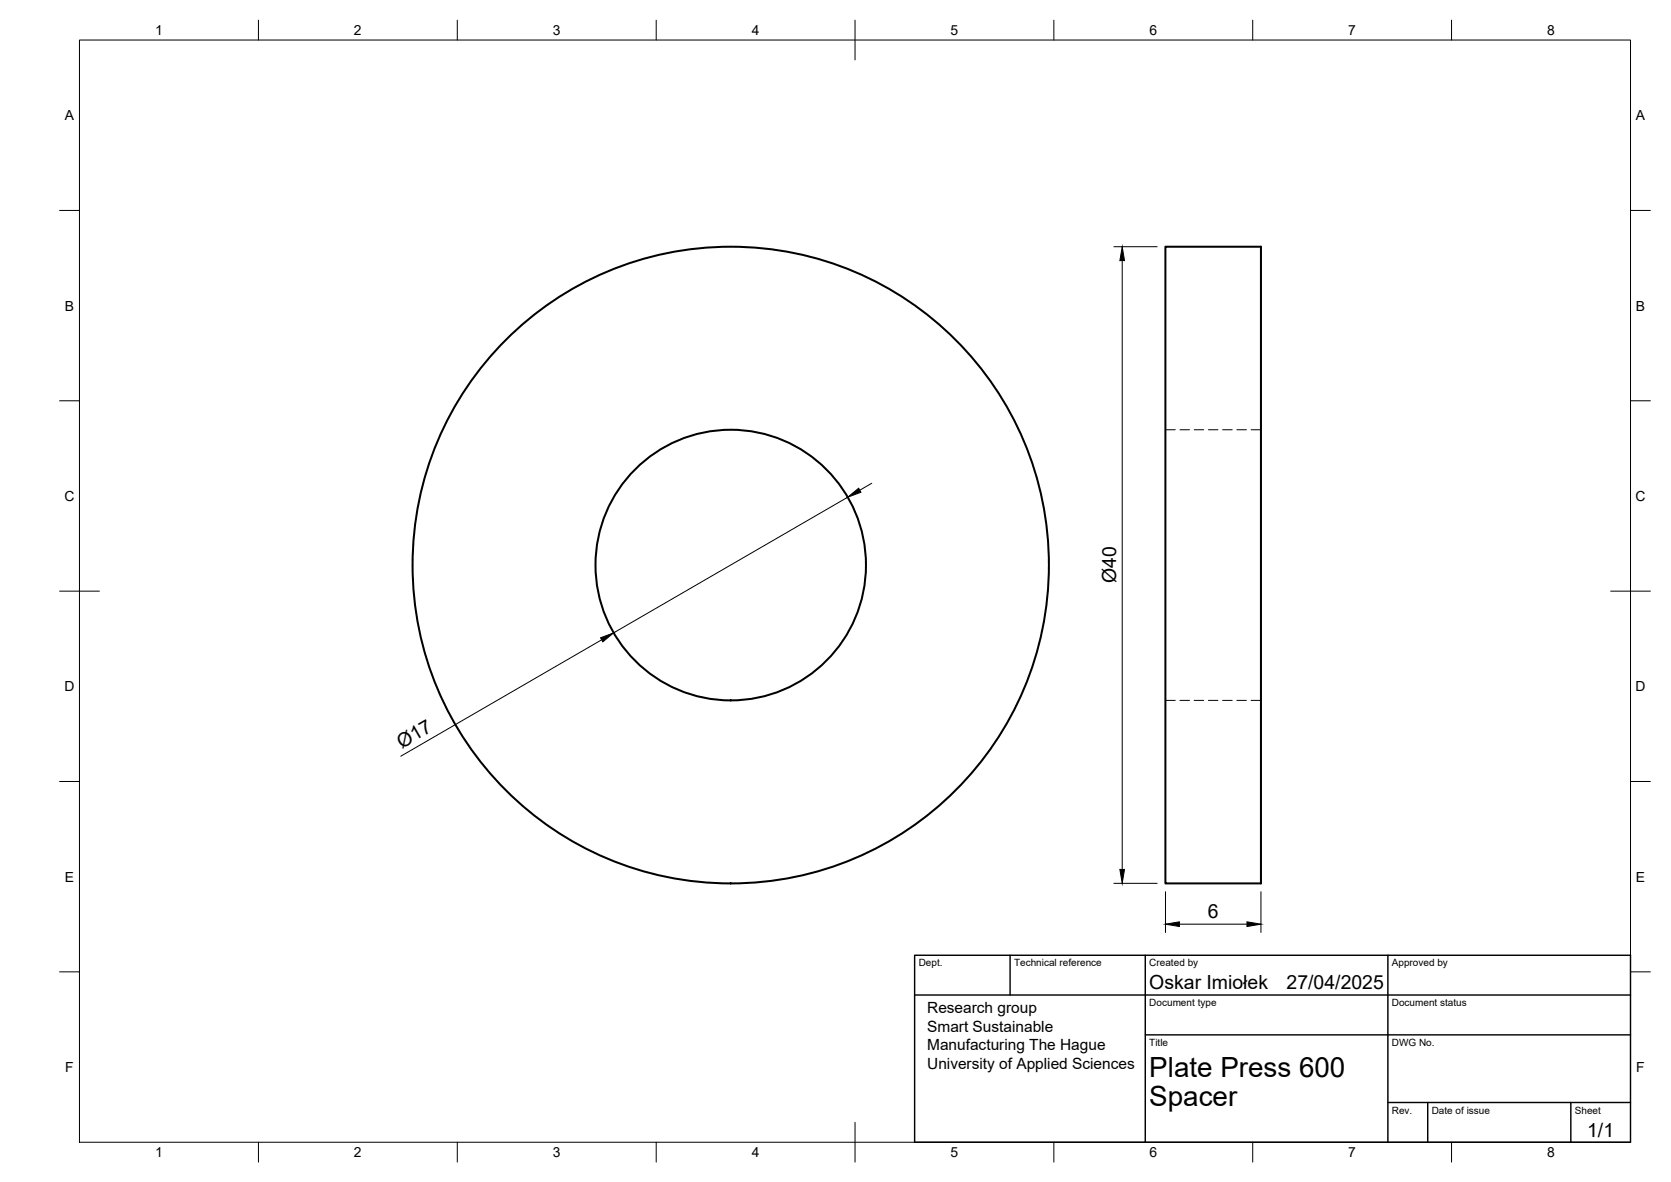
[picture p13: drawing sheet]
<svg xmlns="http://www.w3.org/2000/svg" width="420mm" height="297mm" viewBox="0 0 420 297" stroke-linecap="round" stroke-linejoin="round" font-family="sans-serif">
<defs><g id="words">
<g font-size="7">
<text x="289" y="270.6">Plate Press 600</text>
<text x="289" y="278.1">Spacer</text>
</g>
<g font-size="4.9">
<text x="280.6" y="146.6" transform="rotate(-90 280.6 146.6)">Ø40</text>
<text x="101" y="188.1" transform="rotate(-30 101 188.1)">Ø17</text>
<text x="303.7" y="230.8">6</text>
<text x="289" y="248.5">Oskar Imiołek</text>
<text x="323.5" y="248.5">27/04/2025</text>
<text x="399.1" y="285.7">1/1</text>
</g>
<g font-size="3.9">
<text x="233.1" y="254.6">Research group</text>
<text x="233.1" y="259.3">Smart Sustainable</text>
<text x="233.1" y="263.9">Manufacturing The Hague</text>
<text x="233.1" y="268.6">University of Applied Sciences</text>
</g>
<g font-size="3.5">
<text x="39" y="8.8">1</text>
<text x="89" y="8.8">2</text>
<text x="139" y="8.8">3</text>
<text x="189" y="8.8">4</text>
<text x="239" y="8.8">5</text>
<text x="289" y="8.8">6</text>
<text x="339" y="8.8">7</text>
<text x="389" y="8.8">8</text>
<text x="16.3" y="30.2">A</text>
<text x="411.3" y="30.2">A</text>
<text x="16.3" y="78">B</text>
<text x="411.3" y="78">B</text>
<text x="16.2" y="125.9">C</text>
<text x="411.2" y="125.9">C</text>
<text x="16.2" y="173.7">D</text>
<text x="411.2" y="173.7">D</text>
<text x="16.3" y="221.6">E</text>
<text x="411.3" y="221.6">E</text>
<text x="16.4" y="269.4">F</text>
<text x="411.4" y="269.4">F</text>
<text x="39" y="290.8">1</text>
<text x="89" y="290.8">2</text>
<text x="139" y="290.8">3</text>
<text x="189" y="290.8">4</text>
<text x="239" y="290.8">5</text>
<text x="289" y="290.8">6</text>
<text x="339" y="290.8">7</text>
<text x="389" y="290.8">8</text>
</g>
<g font-size="2.5">
<text x="231" y="242.9">Dept.</text>
<text x="255" y="242.9">Technical reference</text>
<text x="289" y="242.9">Created by</text>
<text x="350" y="242.9">Approved by</text>
<text x="289" y="252.8">Document type</text>
<text x="350" y="252.8">Document status</text>
<text x="289" y="262.9">Title</text>
<text x="350" y="262.9">DWG No.</text>
<text x="350" y="279.9">Rev.</text>
<text x="360" y="279.9">Date of issue</text>
<text x="396" y="279.9">Sheet</text>
</g>
</g></defs>
<!-- layer: Visible -->
<g fill="none" stroke="#000" stroke-width=".51">
<path d="M293 62h24.1v160h-24.1z"/>
<circle cx="183.7" cy="142" r="34"/>
<circle cx="183.7" cy="142" r="80"/>
</g>
<!-- layer: Hidden -->
<g fill="none" stroke="#000" stroke-width=".25">
<path d="M293 108h2.5M296.7 108h2.4M300.3 108h2.4M303.8 108h2.4M307.4 108h2.4M311 108h2.4M314.6 108h2.5M293 176h2.5M296.7 176h2.4M300.3 176h2.4M303.8 176h2.4M307.4 176h2.4"/>
<path d="M311 176h2.4M314.6 176h2.5"/>
</g>
<!-- layer: BORDER -->
<g fill="none" stroke="#000" stroke-width=".25">
<path d="M20 10.1h390v276.9h-390zM65 5.1v5M115 5.1v5M165 5.1v5M215 5.1v10M265 5.1v5M315 5.1v5M365 5.1v5M15 52.9h5M410 52.9h5M15 100.7h5M410 100.7h5"/>
<path d="M15 148.6h10M405 148.6h10M15 196.4h5M410 196.4h5M15 244.2h5M410 244.2h5M65 287v5M115 287v5M165 287v5M215 282.1v9.9M265 287v5M315 287v5"/>
<path d="M365 287v5"/>
</g>
<!-- layer: TITLEBLOCK -->
<path d="M230 250h180M230 240.1h180v46.9h-180zM254 240.1v9.9M288 240.1v46.9M349 240.1v46.9M288 260.1h122M349 277.1h61M359 277.1v9.9M395 277.1v9.9" fill="none" stroke="#000" stroke-width=".36"/>
<!-- layer: FD_Dimensions -->
<path d="M280.1 62h10.9M282.2 65.5v153M213.1 125l-58.8 34M219.2 121.4l-3 1.8M151.3 160.8l-50.5 29.2M280.1 222h10.9M293.1 224.1v10.2M296.5 232.2h17M317.1 224.1v10.2" fill="none" stroke="#000" stroke-width=".25"/>
<path d="M282.2 62l.5 3.5h-1.1zM213.1 125l2.8-2.3 .6 1zM151 160.3l3.3-1.3-2.7 2.3zM281.6 218.5h1.1l-.5 3.5zM293.1 232.2l3.4-.5v1.1zM313.5 231.7l3.6 .5-3.6 .6z" fill="#000" stroke="#000" stroke-width=".25"/>
<use href="#words"/>
</svg>
